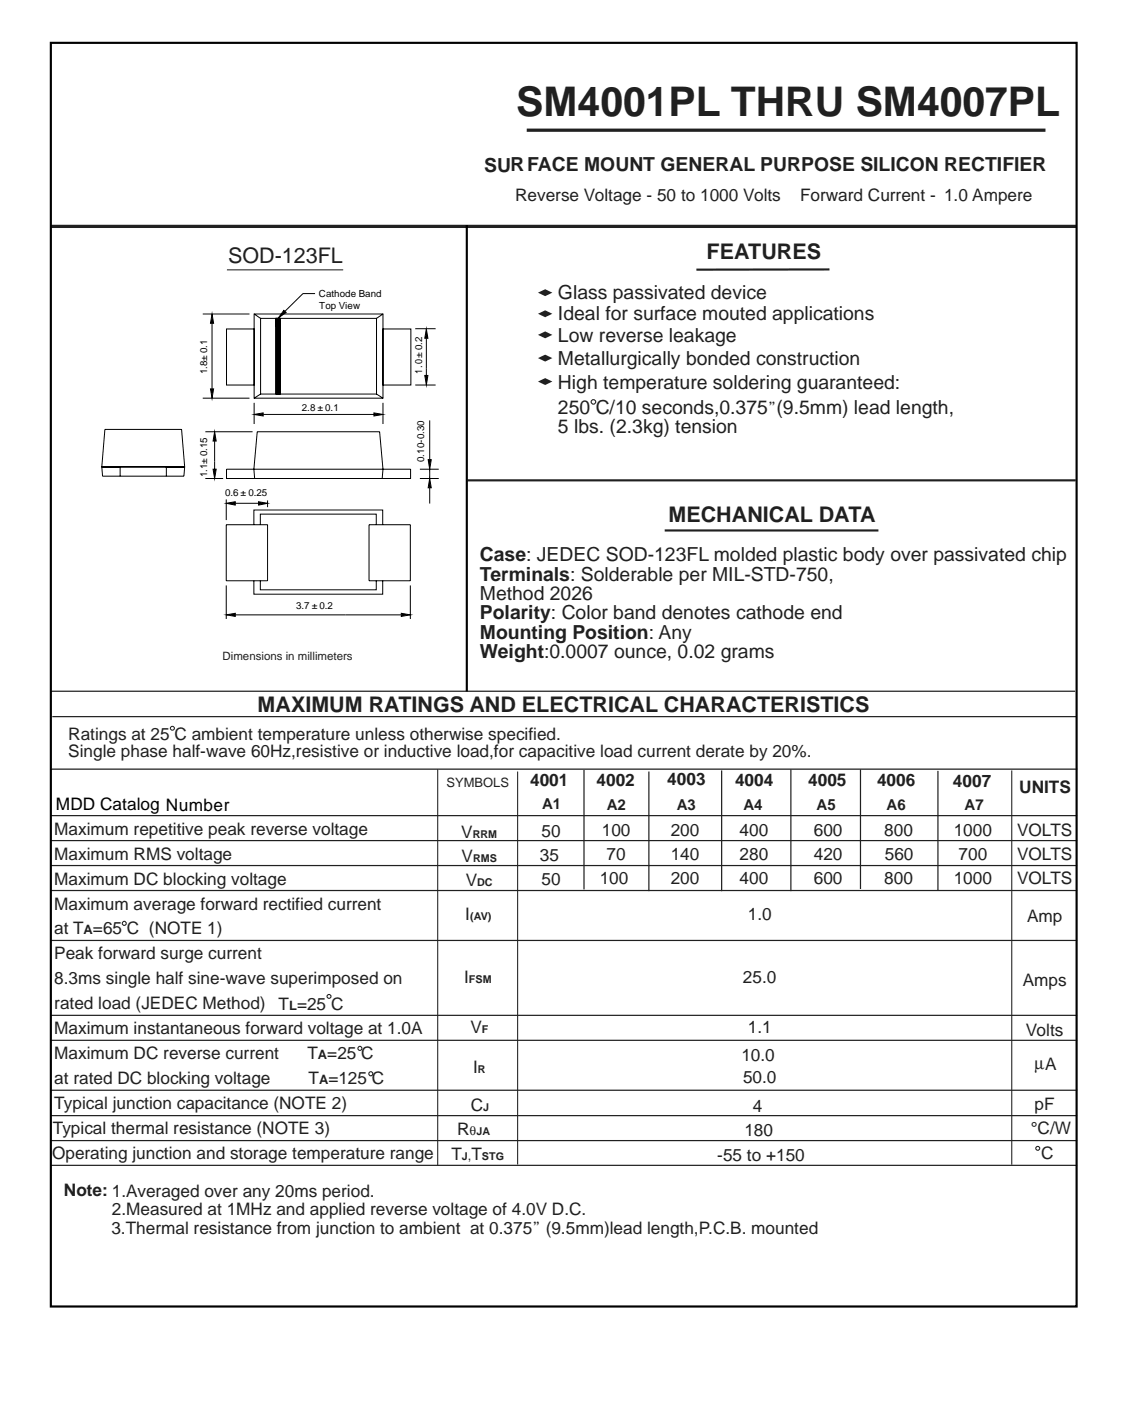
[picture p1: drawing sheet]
<svg xmlns="http://www.w3.org/2000/svg" width="184mm" height="230mm" viewBox="0 0 184 230" stroke-linecap="round" stroke-linejoin="round" font-family="sans-serif">
<defs><g id="words">
<text font-size="6.7" fill="#231f20" x="84.7" y="19">SM4001PL THRU SM4007PL</text>
<g font-size="3.5" fill="#231f20">
<text x="37.4" y="43.1">SOD-123FL</text>
<text x="115.9" y="42.5">FEATURES</text>
<text x="109.6" y="85.6">MECHANICAL DATA</text>
<text x="42.2" y="116.6">MAXIMUM RATINGS AND ELECTRICAL CHARACTERISTICS</text>
</g>
<g font-size="3.2" fill="#231f20">
<text x="79.4" y="28.2">SURFACE MOUNT GENERAL PURPOSE SILICON RECTIFIER</text>
<text x="91.5" y="49">Glass passivated device</text>
<text x="91.5" y="52.5">Ideal for surface mouted applications</text>
<text x="91.5" y="59.9">Metallurgically bonded construction</text>
<text x="91.5" y="56">Low reverse leakage</text>
<text x="91.5" y="63.8">High temperature soldering guaranteed:</text>
<text x="91.5" y="67.9">250 C/10 seconds,0.375</text>
<text x="91.5" y="71.1">5 lbs. (2.3kg) tension</text>
<text x="78.7" y="92">Case: JEDEC SOD-123FL molded plastic body over passivated chip</text>
<text x="78.7" y="95.2">Terminals: Solderable per MIL-STD-750,</text>
<text x="78.7" y="98.4">Method 2026</text>
<text x="78.7" y="101.5">Polarity: Color band denotes cathode end</text>
<text x="78.7" y="107.9">Weight:0.0007 ounce, 0.02 grams</text>
<text x="78.7" y="104.7">Mounting Position: Any</text>
</g>
<g font-size="2.8" fill="#231f20">
<text x="84.5" y="32.9">Reverse Voltage - 50 to 1000 Volts</text>
<text x="131.2" y="32.9">Forward Current - 1.0 Ampere</text>
<text x="125.9" y="67.9">”(9.5mm) lead length,</text>
<text x="11.2" y="121.2">Ratings at 25 C ambient temperature unless otherwise specified.</text>
<text x="11.2" y="124.1">Single phase half-wave 60Hz,resistive or inductive load,for capacitive load current derate by 20%.</text>
<text x="86.9" y="128.9">4001</text>
<text x="97.8" y="128.8">4002</text>
<text x="109.4" y="128.7">4003</text>
<text x="120.5" y="128.9">4004</text>
<text x="132.5" y="128.9">4005</text>
<text x="143.8" y="128.9">4006</text>
<text x="156.2" y="128.9">4007</text>
<text x="167.1" y="130">UNITS</text>
<text x="8.9" y="136.8">Maximum repetitive peak reverse voltage</text>
<text x="75.6" y="137.4">V</text>
<text x="88.8" y="137.2">50</text>
<text x="98.7" y="137">100</text>
<text x="110" y="137">200</text>
<text x="121.3" y="137">400</text>
<text x="133.4" y="137">600</text>
<text x="145" y="137">800</text>
<text x="156.4" y="137">1000</text>
<text x="166.8" y="137">VOLTS</text>
<text x="8.9" y="140.9">Maximum RMS voltage</text>
<text x="75.7" y="141.3">V</text>
<text x="88.5" y="141.1">35</text>
<text x="99.5" y="141">70</text>
<text x="110" y="141">140</text>
<text x="121.3" y="141">280</text>
<text x="133.4" y="141">420</text>
<text x="145.1" y="141">560</text>
<text x="157.2" y="141">700</text>
<text x="166.8" y="140.9">VOLTS</text>
<text x="8.9" y="145">Maximum DC blocking voltage</text>
<text x="8.9" y="149.1">Maximum average forward rectified current</text>
<text x="76.4" y="145.3">V</text>
<text x="88.8" y="145.1">50</text>
<text x="98.3" y="144.9">100</text>
<text x="110" y="144.9">200</text>
<text x="121.3" y="144.9">400</text>
<text x="133.4" y="144.9">600</text>
<text x="145" y="144.9">800</text>
<text x="156.4" y="144.9">1000</text>
<text x="166.8" y="144.9">VOLTS</text>
<text x="8.9" y="153.2">at T =65 C (NOTE 1)</text>
<text x="76.3" y="150.7">I</text>
<text x="122.6" y="150.7">1.0</text>
<text x="168.4" y="151.2">Amp</text>
<text x="8.9" y="157.3">Peak forward surge current</text>
<text x="8.9" y="161.4">8.3ms single half sine-wave superimposed on</text>
<text x="76.1" y="161.2">I</text>
<text x="121.8" y="161.2">25.0</text>
<text x="167.7" y="161.6">Amps</text>
<text x="8.9" y="165.5">rated load (JEDEC Method)</text>
<text x="45.7" y="165.6">T =25 C</text>
<text x="8.9" y="169.6">Maximum instantaneous forward voltage at 1.0A</text>
<text x="8.9" y="173.6">Maximum DC reverse current</text>
<text x="50.4" y="173.6">T =25 C</text>
<text x="77.1" y="169.3">V</text>
<text x="121.6" y="174">10.0</text>
<text x="122.6" y="169.3">1.1</text>
<text x="168.2" y="169.8">Volts</text>
<text x="8.9" y="177.7">at rated DC blocking voltage</text>
<text x="50.6" y="177.7">T =125 C</text>
<text x="77.6" y="176">I</text>
<text x="121.8" y="177.5">50.0</text>
<text x="169.6" y="175.2">µA</text>
<text x="8.6" y="186">Typical thermal resistance (NOTE 3)</text>
<text x="8.9" y="181.8">Typical junction capacitance (NOTE 2)</text>
<text x="77.2" y="182.1">C</text>
<text x="123.5" y="182.3">4</text>
<text x="169" y="185.8">°C/W</text>
<text x="169.6" y="182">pF</text>
<text x="8.5" y="189.9">Operating junction and storage temperature range</text>
<text x="74" y="190.2">T T</text>
<text x="75" y="186">R</text>
<text x="117.6" y="190.3">-55 to +150</text>
<text x="122" y="186.2">180</text>
<text x="170.7" y="189.9">C</text>
<text x="10.5" y="196">Note: 1.Averaged over any 20ms period.</text>
<text x="18.3" y="202.4">3.Thermal resistance from junction to ambient at 0.375” (9.5mm)lead length,P.C.B. mounted</text>
<text x="18.3" y="199.1">2.Measured at 1MHz and applied reverse voltage of 4.0V D.C.</text>
</g>
<text font-size="2.8" x="9.2" y="132.8">MDD Catalog Number</text>
<g font-size="2.5" fill="#231f20">
<text x="88.9" y="132.7">A1</text>
<text x="99.5" y="132.8">A2</text>
<text x="110.9" y="132.8">A3</text>
<text x="121.9" y="132.8">A4</text>
<text x="133.9" y="132.8">A5</text>
<text x="145.3" y="132.8">A6</text>
<text x="158.1" y="132.8">A7</text>
</g>
<g font-size="2.1" fill="#231f20">
<text x="73.2" y="128.9">SYMBOLS</text>
<text x="13.7" y="153.2">A</text>
<text x="47.4" y="165.6">L</text>
<text x="52.1" y="173.6">A</text>
<text x="52.3" y="177.7">A</text>
<text x="76.7" y="190.2">,</text>
<text x="77" y="186">θ</text>
</g>
<text font-size="1.9" fill="#231f20" x="36.5" y="108.3">Dimensions in millimeters</text>
<g font-size="1.8" fill="#231f20">
<text x="77.5" y="137.4">RRM</text>
<text x="77.6" y="141.3">RMS</text>
<text x="78.2" y="145.3">DC</text>
<text x="77.1" y="150.7">(AV)</text>
<text x="76.9" y="161.2">FSM</text>
<text x="79" y="169.3">F</text>
<text x="78.4" y="176">R</text>
<text x="79.2" y="182.1">J</text>
<text x="75.7" y="190.2">J</text>
<text x="78.1" y="186">JA</text>
<text x="79" y="190.2">STG</text>
</g>
<g font-size="1.6">
<text x="52.3" y="48.7">Cathode Band</text>
<text x="52.3" y="50.6">Top View</text>
<text x="69.2" y="57.4" transform="rotate(-90 69.2 57.4)">0.2</text>
<text x="34" y="61.3" transform="rotate(-90 34 61.3)">1.8± 0.1</text>
<text x="49.5" y="67.4">2.8</text>
<text x="53.3" y="67.4">0.1</text>
<text x="69.6" y="75.7" transform="rotate(-90 69.6 75.7)">0.10-0.30</text>
<text x="34" y="78.2" transform="rotate(-90 34 78.2)">1.1± 0.15</text>
<text x="36.9" y="81.3">0.6</text>
<text x="40.7" y="81.3">0.25</text>
<text x="48.6" y="99.9">3.7</text>
<text x="52.4" y="99.9">0.2</text>
</g>
</g></defs>
<path d="M76.6 78.7h99.8M109 87h35" fill="none" stroke="#231f20" stroke-width=".35"/>
<path d="M8.4 37.1h168" fill="none" stroke="#231f20" stroke-width=".53"/>
<path d="M8.4 113.3h167.9M8.6 117.5h167.9" fill="none" stroke="#231f20" stroke-width=".2"/>
<g fill="#231f20">
<path d="M88.2 48l1.2-.6 1.2 .6-1.2 .5z"/>
<path d="M88.2 51.4l1.2-.5 1.2 .5-1.2 .6z"/>
</g>
<path d="M86.4 21.3h85" fill="none" stroke="#231f20" stroke-width=".53"/>
<g fill="#231f20">
<path d="M88.2 54.9l1.2-.6 1.2 .6-1.2 .6z"/>
<path d="M88.2 58.7l1.2-.6 1.2 .6-1.2 .6z"/>
<path d="M88.2 62.5l1.2-.5 1.2 .5-1.2 .6z"/>
</g>
<g fill="none" stroke="#231f20" stroke-width=".18">
<circle cx="97.3" cy="65.9" r=".37"/>
<circle cx="20.4" cy="151.4" r=".33"/>
<circle cx="53.9" cy="163.3" r=".32"/>
<circle cx="59" cy="171.9" r=".33"/>
<circle cx="60.8" cy="176" r=".33"/>
<circle cx="170.1" cy="188.2" r=".32"/>
</g>
<path d="M136 44.2h-21.8" fill="none" stroke="#231f20" stroke-width=".35"/>
<g fill="none" stroke="#231f20" stroke-width=".17">
<path d="M37.2 44.2h19.1M71.8 126.1v64.9M84.9 126.5v64.4M165.9 126.3v64.6"/>
<circle cx="28.3" cy="119.4" r=".33"/>
</g>
<g fill="none" stroke="#231f20" stroke-width=".2">
<path d="M8.3 126.1h168.3M8.3 133.7h168.3M8.3 137.8h168.3M95.8 126.2v19.6M106.4 126.5v19.6M118.3 126.3v19.8M129.7 126.1v20M141.1 126.1v19.6M153.8 126.4v19.6M8.3 141.9h168.3M8.3 146h168.3M8.3 154.2h168.3"/>
<path d="M8.3 166.4h168.3M8.3 170.5h168.3M8.3 178.7h168.3M8.3 187h168.3M8.3 191h168.3M8.3 182.9h168.3"/>
</g>
<g fill="none" stroke="#000" stroke-width=".16">
<path d="M33.2 51.5h7.7M34.8 51.5l.2 1.5h-.5zM34.8 53v10.7M37.1 53.9h4.6v9.2h-4.6zM41.7 51.5h21.1v13.8h-21.1zM41.7 51.5l1 .7M42.7 52.2h19v12.4h-19zM45.2 52.2h.8zM45.2 52.2l.8 12.4h-.8zM45.2 52.2h.8v12.4zM45.2 52.2v12.4M46 52.2v12.4"/>
<path d="M46.5 50.9l.4 .3-1.3 .9zM51.7 48.1h-2l-3 2.9M62.8 53.9h4.6v9.2h-4.6zM62.8 51.5l-1.1 .7M68.1 53.9h3.3M69.9 53.9l.3 1.6h-.6zM69.9 55.5v6M16.7 76.5l.5-6.1h12.6l.5 6.1M16.7 76.5h13.6M16.7 76.5l.1 1.6h13.4l.1-1.6M19.7 76.5v1.6M27.3 76.5v1.6"/>
<path d="M33.2 65.3h7.7M33.7 78.4h2.9M33.7 70.8h7.7M34.5 63.7h.5l-.2 1.6zM34.9 76.9h.5l-.2 1.5zM35.2 70.8l.2 1.5h-.5zM35.2 72.3v4.6M37.1 76.9h30.2v1.5h-30.2zM41.7 67.9l1.4-.2v.5zM41.7 66v3.5M41.8 78.4l-.2-1.5 .6-6.1h20l.6 6.1-.1 1.5M42.7 64.6l-1 .7"/>
<path d="M43.1 67.9h18.2M45.2 64.6h.8zM61.3 67.7l1.5 .2-1.5 .3zM61.7 64.6l1.1 .7M62.8 66v3.5M68.1 63.1h3.3M68.8 78.4h3.1M68.8 76.9h3.1M69.6 61.5h.6l-.3 1.6zM70.2 75.3h.5l-.2 1.6zM70.5 78.4l.2 1.6h-.5zM70.5 68.9v6.4"/>
<path d="M70.5 76.9v1.5M70.5 80v2.5M37.1 82.5l1.5-.3v.6zM37.1 86h6.8v9.2h-6.8zM37.1 81.9v3.4M37.1 96v5.5M38.6 82.5h3.7M41.6 95.2v2.2h21.1v-2.2M41.6 86v-2.4h21.1v2.4M42.4 82.2l1.5 .3-1.5 .3zM42.7 95.2v1.5h19v-1.5M42.7 86v-1.7h19v1.7"/>
<path d="M43.9 82v1.1M60.5 86h6.8v9.2h-6.8zM67.3 96v5.5M37.1 100.8l1.5-.3v.5zM38.6 100.8h27.2M65.8 100.5l1.5 .3-1.5 .2z"/>
</g>
<g fill="#000">
<path d="M34.8 51.5l.2 1.5h-.5zM45.2 52.2h.8zM45.2 52.2l.8 12.4h-.8zM45.2 52.2h.8v12.4zM46.5 50.9l.4 .3-1.3 .9zM69.9 53.9l.3 1.6h-.6zM34.5 63.7h.5l-.2 1.6zM35.2 70.8l.2 1.5h-.5zM34.9 76.9h.5l-.2 1.5zM41.7 67.9l1.4-.2v.5zM45.2 64.6h.8zM61.3 67.7l1.5 .2-1.5 .3z"/>
<path d="M69.6 61.5h.6l-.3 1.6zM70.2 75.3h.5l-.2 1.6zM70.5 78.4l.2 1.6h-.5zM37.1 82.5l1.5-.3v.6zM42.4 82.2l1.5 .3-1.5 .3zM37.1 100.8l1.5-.3v.5zM65.8 100.5l1.5 .3-1.5 .2z"/>
</g>
<path d="M8.3 7h168.2v207.2h-168.2zM76.5 36.9v76.5" fill="none" stroke="#000" stroke-width=".35"/>
<use href="#words"/>
</svg>
